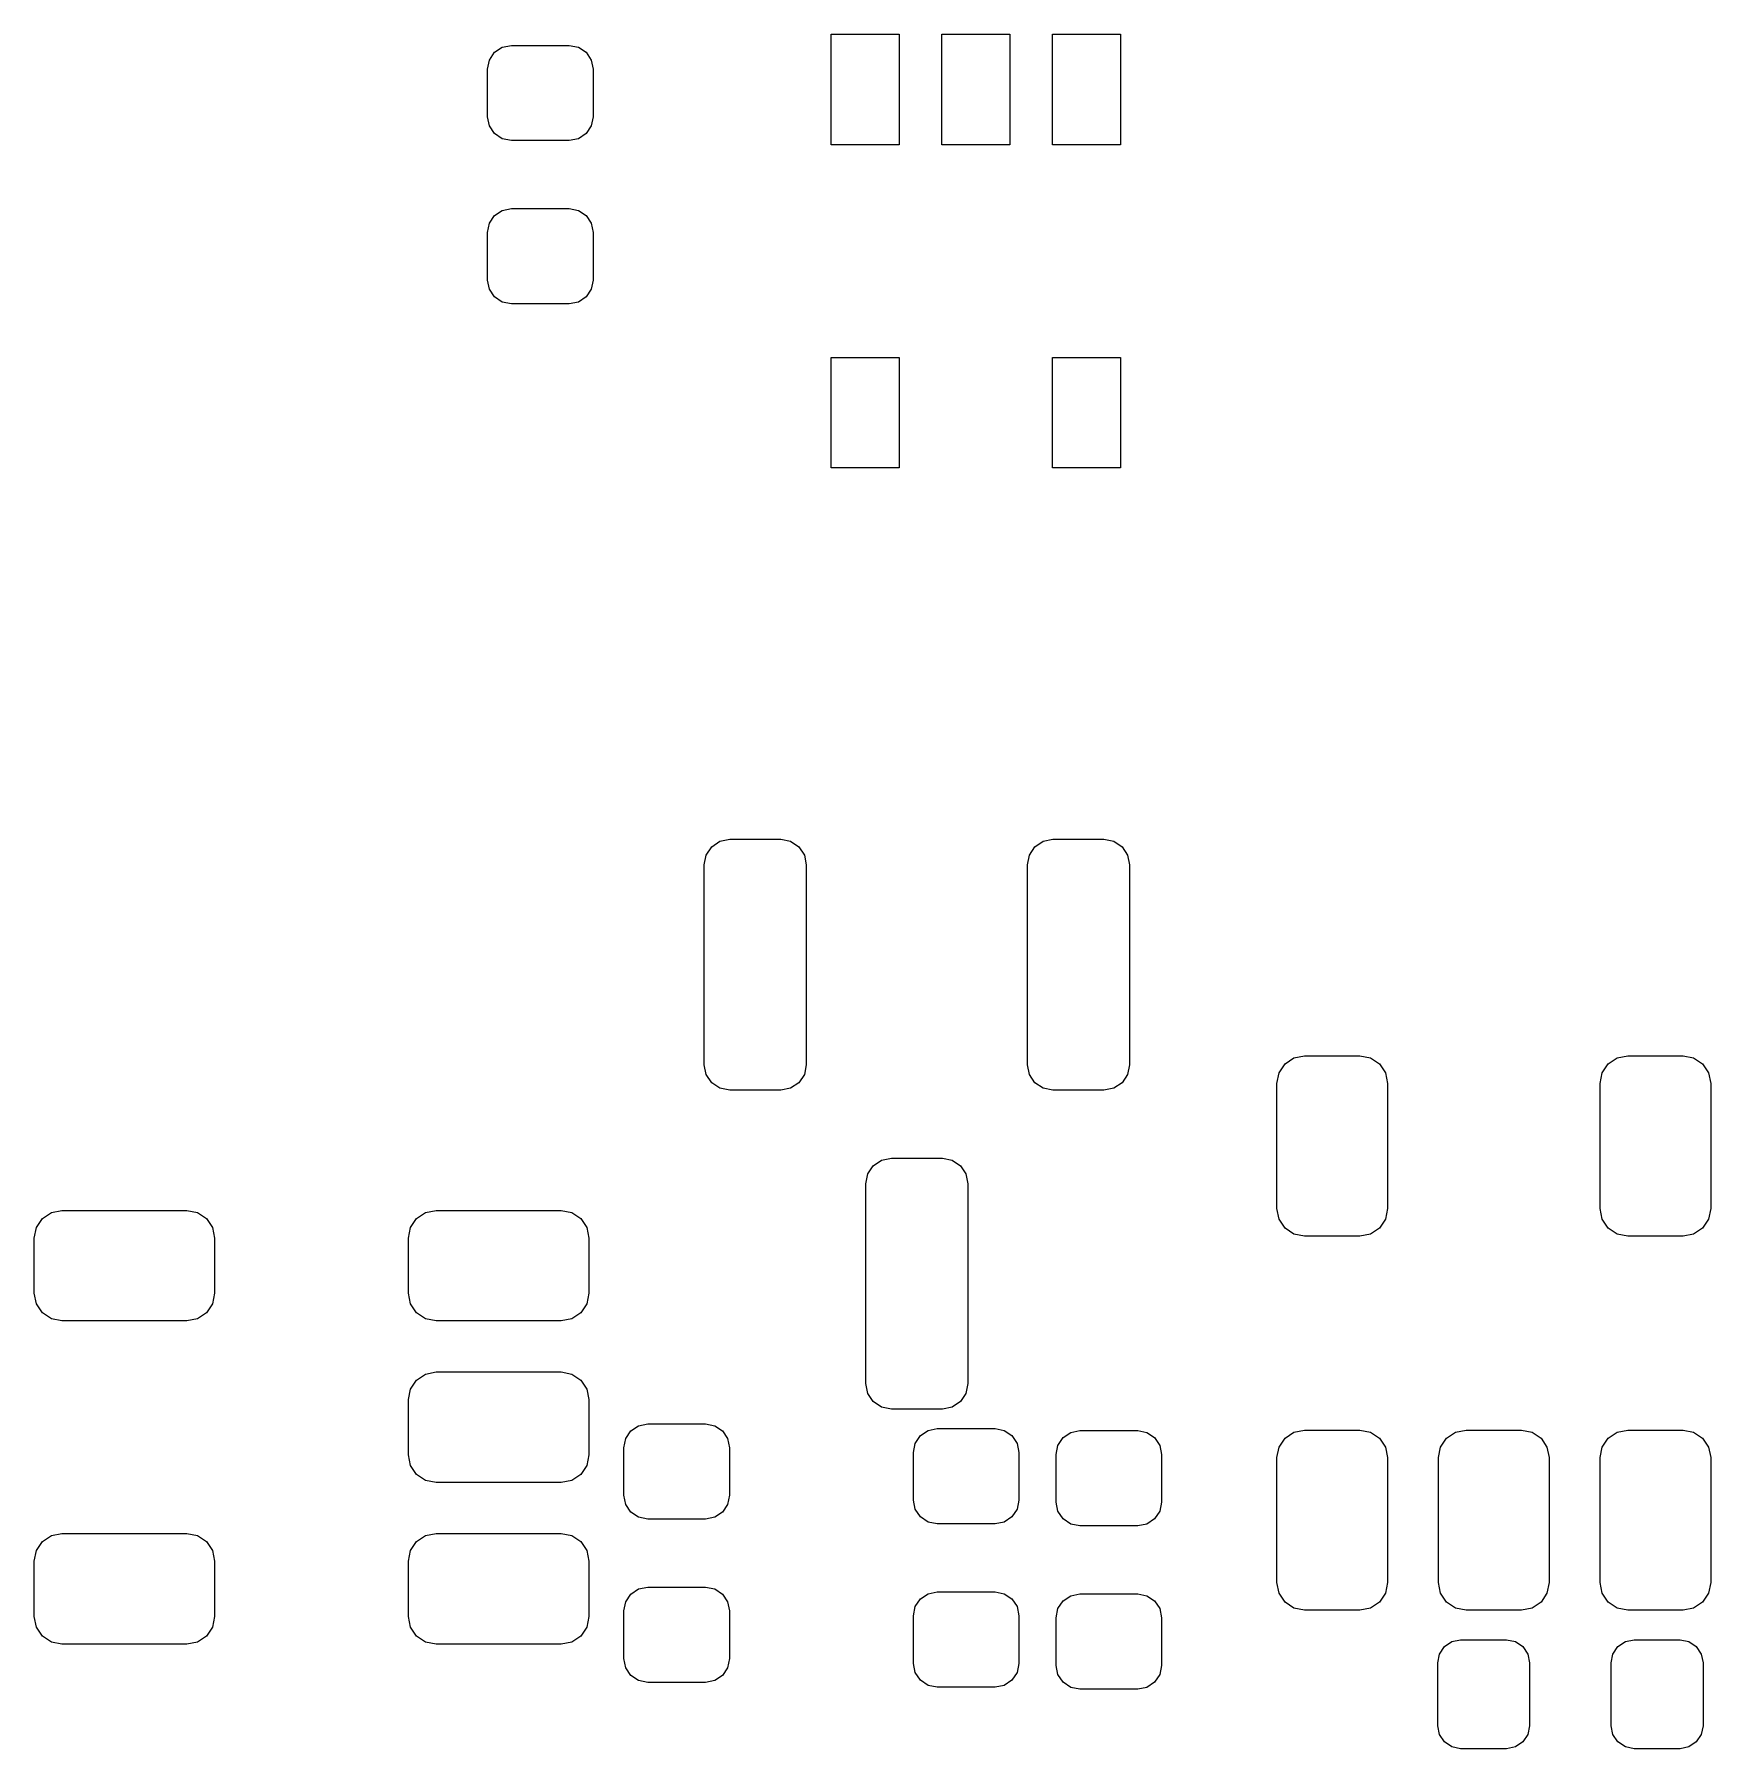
# Model space of a CAD drawing. Extents: x 137.8 to 185.8, y -103.9 to -69.2.
# Drawn here: x 175.91 to 185.77, y -103.9 to -93.82 of the extents above.
import ezdxf

# ---------------------------------------------------------------- set-up
doc = ezdxf.new("R2010")
doc.units = 0
doc.layers.add('BLACK', color=7, linetype='CONTINUOUS')

msp = doc.modelspace()

# ---------------------------------------------------------------- linework, layer by layer
at = {"layer": 'BLACK', "linetype": 'CONTINUOUS'}
for p, q in [((180.596685, -94.471742), (180.596685, -93.821742)), ((180.596685, -93.821742), (180.996685, -93.821742)), ((180.996685, -93.821742), (180.996685, -94.471742)), ((181.246685, -94.471742), (181.246685, -93.821742)), ((181.246685, -93.821742), (181.646685, -93.821742)), ((181.646685, -93.821742), (181.646685, -94.471742)), ((181.896685, -94.471742), (181.896685, -93.821742)), ((181.896685, -93.821742), (182.296685, -93.821742)), ((182.296685, -93.821742), (182.296685, -94.471742)), ((178.587342, -93.973166), (178.61769, -93.927747)), ((178.61769, -93.927747), (178.663109, -93.897399)), ((178.663109, -93.897399), (178.716685, -93.886742)), ((178.716685, -93.886742), (179.056685, -93.886742)), ((179.056685, -93.886742), (179.110261, -93.897399)), ((179.110261, -93.897399), (179.15568, -93.927747)), ((179.15568, -93.927747), (179.186028, -93.973166)), ((178.576685, -94.026742), (178.587342, -93.973166)), ((178.576685, -94.306742), (178.576685, -94.026742)), ((179.186028, -93.973166), (179.196685, -94.026742)), ((179.196685, -94.026742), (179.196685, -94.306742)), ((178.587342, -94.360318), (178.576685, -94.306742)), ((179.196685, -94.306742), (179.186028, -94.360318)), ((178.61769, -94.405737), (178.587342, -94.360318)), ((178.663109, -94.436085), (178.61769, -94.405737)), ((178.716685, -94.446742), (178.663109, -94.436085)), ((179.056685, -94.446742), (178.716685, -94.446742)), ((179.110261, -94.436085), (179.056685, -94.446742)), ((179.15568, -94.405737), (179.110261, -94.436085)), ((179.186028, -94.360318), (179.15568, -94.405737)), ((180.996685, -94.471742), (180.596685, -94.471742)), ((181.646685, -94.471742), (181.246685, -94.471742)), ((182.296685, -94.471742), (181.896685, -94.471742)), ((178.663109, -94.857399), (178.716685, -94.846742)), ((178.716685, -94.846742), (179.056685, -94.846742)), ((179.056685, -94.846742), (179.110261, -94.857399)), ((178.576685, -94.986742), (178.587342, -94.933166)), ((178.587342, -94.933166), (178.61769, -94.887747)), ((178.61769, -94.887747), (178.663109, -94.857399)), ((179.110261, -94.857399), (179.15568, -94.887747)), ((179.15568, -94.887747), (179.186028, -94.933166)), ((179.186028, -94.933166), (179.196685, -94.986742)), ((178.576685, -95.266742), (178.576685, -94.986742)), ((179.196685, -94.986742), (179.196685, -95.266742)), ((178.587342, -95.320318), (178.576685, -95.266742)), ((178.61769, -95.365737), (178.587342, -95.320318)), ((179.186028, -95.320318), (179.15568, -95.365737)), ((179.196685, -95.266742), (179.186028, -95.320318)), ((178.663109, -95.396085), (178.61769, -95.365737)), ((178.716685, -95.406742), (178.663109, -95.396085)), ((179.056685, -95.406742), (178.716685, -95.406742)), ((179.110261, -95.396085), (179.056685, -95.406742)), ((179.15568, -95.365737), (179.110261, -95.396085)), ((180.596685, -96.371742), (180.596685, -95.721742)), ((180.596685, -95.721742), (180.996685, -95.721742)), ((180.996685, -95.721742), (180.996685, -96.371742)), ((181.896685, -96.371742), (181.896685, -95.721742)), ((181.896685, -95.721742), (182.296685, -95.721742)), ((182.296685, -95.721742), (182.296685, -96.371742)), ((180.996685, -96.371742), (180.596685, -96.371742)), ((182.296685, -96.371742), (181.896685, -96.371742)), ((179.893934, -98.598934), (179.942597, -98.566418)), ((179.942597, -98.566418), (180, -98.555)), ((180, -98.555), (180.3, -98.555)), ((180.3, -98.555), (180.357403, -98.566418)), ((180.357403, -98.566418), (180.406066, -98.598934)), ((181.793934, -98.598934), (181.842597, -98.566418)), ((181.842597, -98.566418), (181.9, -98.555)), ((181.9, -98.555), (182.2, -98.555)), ((182.2, -98.555), (182.257403, -98.566418)), ((182.257403, -98.566418), (182.306066, -98.598934)), ((179.85, -98.705), (179.861418, -98.647597)), ((179.861418, -98.647597), (179.893934, -98.598934)), ((180.406066, -98.598934), (180.438582, -98.647597)), ((180.438582, -98.647597), (180.45, -98.705)), ((181.75, -98.705), (181.761418, -98.647597)), ((181.761418, -98.647597), (181.793934, -98.598934)), ((182.306066, -98.598934), (182.338582, -98.647597)), ((182.338582, -98.647597), (182.35, -98.705)), ((179.85, -99.88), (179.85, -98.705)), ((180.45, -98.705), (180.45, -99.88)), ((181.75, -99.88), (181.75, -98.705)), ((182.35, -98.705), (182.35, -99.88)), ((179.861418, -99.937403), (179.85, -99.88)), ((180.45, -99.88), (180.438582, -99.937403)), ((181.761418, -99.937403), (181.75, -99.88)), ((182.35, -99.88), (182.338582, -99.937403)), ((183.229055, -99.928288), (183.26428, -99.875569)), ((183.26428, -99.875569), (183.316999, -99.840344)), ((183.316999, -99.840344), (183.379185, -99.827974)), ((183.379185, -99.827974), (183.704185, -99.827974)), ((183.704185, -99.827974), (183.766371, -99.840344)), ((183.766371, -99.840344), (183.81909, -99.875569)), ((183.81909, -99.875569), (183.854315, -99.928288)), ((185.129055, -99.928288), (185.16428, -99.875569)), ((185.16428, -99.875569), (185.216999, -99.840344)), ((185.216999, -99.840344), (185.279185, -99.827974)), ((185.279185, -99.827974), (185.604185, -99.827974)), ((185.604185, -99.827974), (185.666371, -99.840344)), ((185.666371, -99.840344), (185.71909, -99.875569)), ((185.71909, -99.875569), (185.754315, -99.928288)), ((179.893934, -99.986066), (179.861418, -99.937403)), ((179.942597, -100.018582), (179.893934, -99.986066)), ((180.406066, -99.986066), (180.357403, -100.018582)), ((180.438582, -99.937403), (180.406066, -99.986066)), ((181.793934, -99.986066), (181.761418, -99.937403)), ((181.842597, -100.018582), (181.793934, -99.986066)), ((182.306066, -99.986066), (182.257403, -100.018582)), ((182.338582, -99.937403), (182.306066, -99.986066)), ((183.216685, -99.990474), (183.229055, -99.928288)), ((183.216685, -100.725474), (183.216685, -99.990474)), ((183.854315, -99.928288), (183.866685, -99.990474)), ((183.866685, -99.990474), (183.866685, -100.725474)), ((185.116685, -99.990474), (185.129055, -99.928288)), ((185.116685, -100.725474), (185.116685, -99.990474)), ((185.754315, -99.928288), (185.766685, -99.990474)), ((185.766685, -99.990474), (185.766685, -100.725474)), ((180, -100.03), (179.942597, -100.018582)), ((180.3, -100.03), (180, -100.03)), ((180.357403, -100.018582), (180.3, -100.03)), ((181.9, -100.03), (181.842597, -100.018582)), ((182.2, -100.03), (181.9, -100.03)), ((182.257403, -100.018582), (182.2, -100.03)), ((180.811418, -100.522597), (180.843934, -100.473934)), ((180.843934, -100.473934), (180.892597, -100.441418)), ((180.892597, -100.441418), (180.95, -100.43)), ((180.95, -100.43), (181.25, -100.43)), ((181.25, -100.43), (181.307403, -100.441418)), ((181.307403, -100.441418), (181.356066, -100.473934)), ((181.356066, -100.473934), (181.388582, -100.522597)), ((180.8, -100.58), (180.811418, -100.522597)), ((180.8, -101.755), (180.8, -100.58)), ((181.388582, -100.522597), (181.4, -100.58)), ((181.4, -100.58), (181.4, -101.755)), ((175.924055, -100.837056), (175.95928, -100.784337)), ((175.95928, -100.784337), (176.011999, -100.749112)), ((176.011999, -100.749112), (176.074185, -100.736742)), ((176.074185, -100.736742), (176.809185, -100.736742)), ((176.809185, -100.736742), (176.871371, -100.749112)), ((176.871371, -100.749112), (176.92409, -100.784337)), ((176.92409, -100.784337), (176.959315, -100.837056)), ((178.124055, -100.837056), (178.15928, -100.784337)), ((178.15928, -100.784337), (178.211999, -100.749112)), ((178.211999, -100.749112), (178.274185, -100.736742)), ((178.274185, -100.736742), (179.009185, -100.736742)), ((179.009185, -100.736742), (179.071371, -100.749112)), ((179.071371, -100.749112), (179.12409, -100.784337)), ((179.12409, -100.784337), (179.159315, -100.837056)), ((183.229055, -100.78766), (183.216685, -100.725474)), ((183.26428, -100.840379), (183.229055, -100.78766)), ((183.854315, -100.78766), (183.81909, -100.840379)), ((183.866685, -100.725474), (183.854315, -100.78766)), ((185.129055, -100.78766), (185.116685, -100.725474)), ((185.16428, -100.840379), (185.129055, -100.78766)), ((185.754315, -100.78766), (185.71909, -100.840379)), ((185.766685, -100.725474), (185.754315, -100.78766)), ((175.911685, -100.899242), (175.924055, -100.837056)), ((175.911685, -101.224242), (175.911685, -100.899242)), ((176.959315, -100.837056), (176.971685, -100.899242)), ((176.971685, -100.899242), (176.971685, -101.224242)), ((178.111685, -100.899242), (178.124055, -100.837056)), ((178.111685, -101.224242), (178.111685, -100.899242)), ((179.159315, -100.837056), (179.171685, -100.899242)), ((179.171685, -100.899242), (179.171685, -101.224242)), ((183.316999, -100.875604), (183.26428, -100.840379)), ((183.379185, -100.887974), (183.316999, -100.875604)), ((183.704185, -100.887974), (183.379185, -100.887974)), ((183.766371, -100.875604), (183.704185, -100.887974)), ((183.81909, -100.840379), (183.766371, -100.875604)), ((185.216999, -100.875604), (185.16428, -100.840379)), ((185.279185, -100.887974), (185.216999, -100.875604)), ((185.604185, -100.887974), (185.279185, -100.887974)), ((185.666371, -100.875604), (185.604185, -100.887974)), ((185.71909, -100.840379), (185.666371, -100.875604)), ((175.924055, -101.286428), (175.911685, -101.224242)), ((175.95928, -101.339147), (175.924055, -101.286428)), ((176.959315, -101.286428), (176.92409, -101.339147)), ((176.971685, -101.224242), (176.959315, -101.286428)), ((178.124055, -101.286428), (178.111685, -101.224242)), ((178.15928, -101.339147), (178.124055, -101.286428)), ((179.159315, -101.286428), (179.12409, -101.339147)), ((179.171685, -101.224242), (179.159315, -101.286428)), ((176.011999, -101.374372), (175.95928, -101.339147)), ((176.074185, -101.386742), (176.011999, -101.374372)), ((176.809185, -101.386742), (176.074185, -101.386742)), ((176.871371, -101.374372), (176.809185, -101.386742)), ((176.92409, -101.339147), (176.871371, -101.374372)), ((178.211999, -101.374372), (178.15928, -101.339147)), ((178.274185, -101.386742), (178.211999, -101.374372)), ((179.009185, -101.386742), (178.274185, -101.386742)), ((179.071371, -101.374372), (179.009185, -101.386742)), ((179.12409, -101.339147), (179.071371, -101.374372)), ((178.15928, -101.734337), (178.211999, -101.699112)), ((178.211999, -101.699112), (178.274185, -101.686742)), ((178.274185, -101.686742), (179.009185, -101.686742)), ((179.009185, -101.686742), (179.071371, -101.699112)), ((179.071371, -101.699112), (179.12409, -101.734337)), ((178.111685, -101.849242), (178.124055, -101.787056)), ((178.124055, -101.787056), (178.15928, -101.734337)), ((179.12409, -101.734337), (179.159315, -101.787056)), ((179.159315, -101.787056), (179.171685, -101.849242)), ((180.811418, -101.812403), (180.8, -101.755)), ((181.4, -101.755), (181.388582, -101.812403)), ((178.111685, -102.174242), (178.111685, -101.849242)), ((179.171685, -101.849242), (179.171685, -102.174242)), ((180.843934, -101.861066), (180.811418, -101.812403)), ((180.892597, -101.893582), (180.843934, -101.861066)), ((180.95, -101.905), (180.892597, -101.893582)), ((181.25, -101.905), (180.95, -101.905)), ((181.307403, -101.893582), (181.25, -101.905)), ((181.356066, -101.861066), (181.307403, -101.893582)), ((181.388582, -101.812403), (181.356066, -101.861066)), ((179.41909, -102.032747), (179.464509, -102.002399)), ((179.464509, -102.002399), (179.518085, -101.991742)), ((179.518085, -101.991742), (179.858085, -101.991742)), ((179.858085, -101.991742), (179.911661, -102.002399)), ((179.911661, -102.002399), (179.95708, -102.032747)), ((179.378085, -102.131742), (179.388742, -102.078166)), ((179.388742, -102.078166), (179.41909, -102.032747)), ((179.95708, -102.032747), (179.987428, -102.078166)), ((179.987428, -102.078166), (179.998085, -102.131742)), ((181.08, -102.16), (181.090657, -102.106424)), ((181.090657, -102.106424), (181.121005, -102.061005)), ((181.121005, -102.061005), (181.166424, -102.030657)), ((181.166424, -102.030657), (181.22, -102.02)), ((181.22, -102.02), (181.56, -102.02)), ((181.56, -102.02), (181.613576, -102.030657)), ((181.613576, -102.030657), (181.658995, -102.061005)), ((181.658995, -102.061005), (181.689343, -102.106424)), ((181.689343, -102.106424), (181.7, -102.16)), ((181.928742, -102.118166), (181.95909, -102.072747)), ((181.95909, -102.072747), (182.004509, -102.042399)), ((182.004509, -102.042399), (182.058085, -102.031742)), ((182.058085, -102.031742), (182.398085, -102.031742)), ((182.398085, -102.031742), (182.451661, -102.042399)), ((182.451661, -102.042399), (182.49708, -102.072747)), ((182.49708, -102.072747), (182.527428, -102.118166)), ((183.229055, -102.128288), (183.26428, -102.075569)), ((183.26428, -102.075569), (183.316999, -102.040344)), ((183.316999, -102.040344), (183.379185, -102.027974)), ((183.379185, -102.027974), (183.704185, -102.027974)), ((183.704185, -102.027974), (183.766371, -102.040344)), ((183.766371, -102.040344), (183.81909, -102.075569)), ((183.81909, -102.075569), (183.854315, -102.128288)), ((184.179055, -102.128288), (184.21428, -102.075569)), ((184.21428, -102.075569), (184.266999, -102.040344)), ((184.266999, -102.040344), (184.329185, -102.027974)), ((184.329185, -102.027974), (184.654185, -102.027974)), ((184.654185, -102.027974), (184.716371, -102.040344)), ((184.716371, -102.040344), (184.76909, -102.075569)), ((184.76909, -102.075569), (184.804315, -102.128288)), ((185.129055, -102.128288), (185.16428, -102.075569)), ((185.16428, -102.075569), (185.216999, -102.040344)), ((185.216999, -102.040344), (185.279185, -102.027974)), ((185.279185, -102.027974), (185.604185, -102.027974)), ((185.604185, -102.027974), (185.666371, -102.040344)), ((185.666371, -102.040344), (185.71909, -102.075569)), ((185.71909, -102.075569), (185.754315, -102.128288)), ((178.124055, -102.236428), (178.111685, -102.174242)), ((179.171685, -102.174242), (179.159315, -102.236428)), ((179.378085, -102.411742), (179.378085, -102.131742)), ((179.998085, -102.131742), (179.998085, -102.411742)), ((181.08, -102.44), (181.08, -102.16)), ((181.7, -102.16), (181.7, -102.44)), ((181.918085, -102.171742), (181.928742, -102.118166)), ((181.918085, -102.451742), (181.918085, -102.171742)), ((182.527428, -102.118166), (182.538085, -102.171742)), ((182.538085, -102.171742), (182.538085, -102.451742)), ((183.216685, -102.190474), (183.229055, -102.128288)), ((183.216685, -102.925474), (183.216685, -102.190474)), ((183.854315, -102.128288), (183.866685, -102.190474)), ((183.866685, -102.190474), (183.866685, -102.925474)), ((184.166685, -102.190474), (184.179055, -102.128288)), ((184.166685, -102.925474), (184.166685, -102.190474)), ((184.804315, -102.128288), (184.816685, -102.190474)), ((184.816685, -102.190474), (184.816685, -102.925474)), ((185.116685, -102.190474), (185.129055, -102.128288)), ((185.116685, -102.925474), (185.116685, -102.190474)), ((185.754315, -102.128288), (185.766685, -102.190474)), ((185.766685, -102.190474), (185.766685, -102.925474)), ((178.15928, -102.289147), (178.124055, -102.236428)), ((178.211999, -102.324372), (178.15928, -102.289147)), ((179.12409, -102.289147), (179.071371, -102.324372)), ((179.159315, -102.236428), (179.12409, -102.289147)), ((178.274185, -102.336742), (178.211999, -102.324372)), ((179.009185, -102.336742), (178.274185, -102.336742)), ((179.071371, -102.324372), (179.009185, -102.336742)), ((179.388742, -102.465318), (179.378085, -102.411742)), ((179.998085, -102.411742), (179.987428, -102.465318)), ((179.41909, -102.510737), (179.388742, -102.465318)), ((179.464509, -102.541085), (179.41909, -102.510737)), ((179.95708, -102.510737), (179.911661, -102.541085)), ((179.987428, -102.465318), (179.95708, -102.510737)), ((181.090657, -102.493576), (181.08, -102.44)), ((181.121005, -102.538995), (181.090657, -102.493576)), ((181.689343, -102.493576), (181.658995, -102.538995)), ((181.7, -102.44), (181.689343, -102.493576)), ((181.928742, -102.505318), (181.918085, -102.451742)), ((181.95909, -102.550737), (181.928742, -102.505318)), ((182.527428, -102.505318), (182.49708, -102.550737)), ((182.538085, -102.451742), (182.527428, -102.505318)), ((179.518085, -102.551742), (179.464509, -102.541085)), ((179.858085, -102.551742), (179.518085, -102.551742)), ((179.911661, -102.541085), (179.858085, -102.551742)), ((181.166424, -102.569343), (181.121005, -102.538995)), ((181.22, -102.58), (181.166424, -102.569343)), ((181.56, -102.58), (181.22, -102.58)), ((181.613576, -102.569343), (181.56, -102.58)), ((181.658995, -102.538995), (181.613576, -102.569343)), ((182.004509, -102.581085), (181.95909, -102.550737)), ((182.058085, -102.591742), (182.004509, -102.581085)), ((182.398085, -102.591742), (182.058085, -102.591742)), ((182.451661, -102.581085), (182.398085, -102.591742)), ((182.49708, -102.550737), (182.451661, -102.581085)), ((175.924055, -102.737056), (175.95928, -102.684337)), ((175.95928, -102.684337), (176.011999, -102.649112)), ((176.011999, -102.649112), (176.074185, -102.636742)), ((176.074185, -102.636742), (176.809185, -102.636742)), ((176.809185, -102.636742), (176.871371, -102.649112)), ((176.871371, -102.649112), (176.92409, -102.684337)), ((176.92409, -102.684337), (176.959315, -102.737056)), ((178.124055, -102.737056), (178.15928, -102.684337)), ((178.15928, -102.684337), (178.211999, -102.649112)), ((178.211999, -102.649112), (178.274185, -102.636742)), ((178.274185, -102.636742), (179.009185, -102.636742)), ((179.009185, -102.636742), (179.071371, -102.649112)), ((179.071371, -102.649112), (179.12409, -102.684337)), ((179.12409, -102.684337), (179.159315, -102.737056)), ((175.911685, -102.799242), (175.924055, -102.737056)), ((175.911685, -103.124242), (175.911685, -102.799242)), ((176.959315, -102.737056), (176.971685, -102.799242)), ((176.971685, -102.799242), (176.971685, -103.124242)), ((178.111685, -102.799242), (178.124055, -102.737056)), ((178.111685, -103.124242), (178.111685, -102.799242)), ((179.159315, -102.737056), (179.171685, -102.799242)), ((179.171685, -102.799242), (179.171685, -103.124242)), ((179.388742, -103.038166), (179.41909, -102.992747)), ((179.41909, -102.992747), (179.464509, -102.962399)), ((179.464509, -102.962399), (179.518085, -102.951742)), ((179.518085, -102.951742), (179.858085, -102.951742)), ((179.858085, -102.951742), (179.911661, -102.962399)), ((179.911661, -102.962399), (179.95708, -102.992747)), ((179.95708, -102.992747), (179.987428, -103.038166)), ((181.121005, -103.021005), (181.166424, -102.990657)), ((181.166424, -102.990657), (181.22, -102.98)), ((181.22, -102.98), (181.56, -102.98)), ((181.56, -102.98), (181.613576, -102.990657)), ((181.613576, -102.990657), (181.658995, -103.021005)), ((181.95909, -103.032747), (182.004509, -103.002399)), ((182.004509, -103.002399), (182.058085, -102.991742)), ((182.058085, -102.991742), (182.398085, -102.991742)), ((182.398085, -102.991742), (182.451661, -103.002399)), ((182.451661, -103.002399), (182.49708, -103.032747)), ((183.229055, -102.98766), (183.216685, -102.925474)), ((183.26428, -103.040379), (183.229055, -102.98766)), ((183.854315, -102.98766), (183.81909, -103.040379)), ((183.866685, -102.925474), (183.854315, -102.98766)), ((184.179055, -102.98766), (184.166685, -102.925474)), ((184.21428, -103.040379), (184.179055, -102.98766)), ((184.804315, -102.98766), (184.76909, -103.040379)), ((184.816685, -102.925474), (184.804315, -102.98766)), ((185.129055, -102.98766), (185.116685, -102.925474)), ((185.16428, -103.040379), (185.129055, -102.98766)), ((185.754315, -102.98766), (185.71909, -103.040379)), ((185.766685, -102.925474), (185.754315, -102.98766)), ((179.378085, -103.091742), (179.388742, -103.038166)), ((179.378085, -103.371742), (179.378085, -103.091742)), ((179.987428, -103.038166), (179.998085, -103.091742)), ((179.998085, -103.091742), (179.998085, -103.371742)), ((181.08, -103.12), (181.090657, -103.066424)), ((181.090657, -103.066424), (181.121005, -103.021005)), ((181.658995, -103.021005), (181.689343, -103.066424)), ((181.689343, -103.066424), (181.7, -103.12)), ((181.918085, -103.131742), (181.928742, -103.078166)), ((181.928742, -103.078166), (181.95909, -103.032747)), ((182.49708, -103.032747), (182.527428, -103.078166)), ((182.527428, -103.078166), (182.538085, -103.131742)), ((183.316999, -103.075604), (183.26428, -103.040379)), ((183.379185, -103.087974), (183.316999, -103.075604)), ((183.704185, -103.087974), (183.379185, -103.087974)), ((183.766371, -103.075604), (183.704185, -103.087974)), ((183.81909, -103.040379), (183.766371, -103.075604)), ((184.266999, -103.075604), (184.21428, -103.040379)), ((184.329185, -103.087974), (184.266999, -103.075604)), ((184.654185, -103.087974), (184.329185, -103.087974)), ((184.716371, -103.075604), (184.654185, -103.087974)), ((184.76909, -103.040379), (184.716371, -103.075604)), ((185.216999, -103.075604), (185.16428, -103.040379)), ((185.279185, -103.087974), (185.216999, -103.075604)), ((185.604185, -103.087974), (185.279185, -103.087974)), ((185.666371, -103.075604), (185.604185, -103.087974)), ((185.71909, -103.040379), (185.666371, -103.075604)), ((175.924055, -103.186428), (175.911685, -103.124242)), ((175.95928, -103.239147), (175.924055, -103.186428)), ((176.959315, -103.186428), (176.92409, -103.239147)), ((176.971685, -103.124242), (176.959315, -103.186428)), ((178.124055, -103.186428), (178.111685, -103.124242)), ((178.15928, -103.239147), (178.124055, -103.186428)), ((179.159315, -103.186428), (179.12409, -103.239147)), ((179.171685, -103.124242), (179.159315, -103.186428)), ((181.08, -103.4), (181.08, -103.12)), ((181.7, -103.12), (181.7, -103.4)), ((181.918085, -103.411742), (181.918085, -103.131742)), ((182.538085, -103.131742), (182.538085, -103.411742)), ((176.011999, -103.274372), (175.95928, -103.239147)), ((176.074185, -103.286742), (176.011999, -103.274372)), ((176.809185, -103.286742), (176.074185, -103.286742)), ((176.871371, -103.274372), (176.809185, -103.286742)), ((176.92409, -103.239147), (176.871371, -103.274372)), ((178.211999, -103.274372), (178.15928, -103.239147)), ((178.274185, -103.286742), (178.211999, -103.274372)), ((179.009185, -103.286742), (178.274185, -103.286742)), ((179.071371, -103.274372), (179.009185, -103.286742)), ((179.12409, -103.239147), (179.071371, -103.274372)), ((184.171961, -103.34508), (184.201226, -103.301283)), ((184.201226, -103.301283), (184.245023, -103.272018)), ((184.245023, -103.272018), (184.296685, -103.261742)), ((184.296685, -103.261742), (184.566685, -103.261742)), ((184.566685, -103.261742), (184.618347, -103.272018)), ((184.618347, -103.272018), (184.662144, -103.301283)), ((184.662144, -103.301283), (184.691409, -103.34508)), ((185.191961, -103.34508), (185.221226, -103.301283)), ((185.221226, -103.301283), (185.265023, -103.272018)), ((185.265023, -103.272018), (185.316685, -103.261742)), ((185.316685, -103.261742), (185.586685, -103.261742)), ((185.586685, -103.261742), (185.638347, -103.272018)), ((185.638347, -103.272018), (185.682144, -103.301283)), ((185.682144, -103.301283), (185.711409, -103.34508)), ((179.388742, -103.425318), (179.378085, -103.371742)), ((179.998085, -103.371742), (179.987428, -103.425318)), ((181.090657, -103.453576), (181.08, -103.4)), ((181.7, -103.4), (181.689343, -103.453576)), ((181.928742, -103.465318), (181.918085, -103.411742)), ((182.538085, -103.411742), (182.527428, -103.465318)), ((184.161685, -103.396742), (184.171961, -103.34508)), ((184.161685, -103.766742), (184.161685, -103.396742)), ((184.691409, -103.34508), (184.701685, -103.396742)), ((184.701685, -103.396742), (184.701685, -103.766742)), ((185.181685, -103.396742), (185.191961, -103.34508)), ((185.181685, -103.766742), (185.181685, -103.396742)), ((185.711409, -103.34508), (185.721685, -103.396742)), ((185.721685, -103.396742), (185.721685, -103.766742)), ((179.41909, -103.470737), (179.388742, -103.425318)), ((179.464509, -103.501085), (179.41909, -103.470737)), ((179.518085, -103.511742), (179.464509, -103.501085)), ((179.858085, -103.511742), (179.518085, -103.511742)), ((179.911661, -103.501085), (179.858085, -103.511742)), ((179.95708, -103.470737), (179.911661, -103.501085)), ((179.987428, -103.425318), (179.95708, -103.470737)), ((181.121005, -103.498995), (181.090657, -103.453576)), ((181.166424, -103.529343), (181.121005, -103.498995)), ((181.658995, -103.498995), (181.613576, -103.529343)), ((181.689343, -103.453576), (181.658995, -103.498995)), ((181.95909, -103.510737), (181.928742, -103.465318)), ((182.004509, -103.541085), (181.95909, -103.510737)), ((182.49708, -103.510737), (182.451661, -103.541085)), ((182.527428, -103.465318), (182.49708, -103.510737)), ((181.22, -103.54), (181.166424, -103.529343)), ((181.56, -103.54), (181.22, -103.54)), ((181.613576, -103.529343), (181.56, -103.54)), ((182.058085, -103.551742), (182.004509, -103.541085)), ((182.398085, -103.551742), (182.058085, -103.551742)), ((182.451661, -103.541085), (182.398085, -103.551742)), ((184.171961, -103.818404), (184.161685, -103.766742)), ((184.201226, -103.862201), (184.171961, -103.818404)), ((184.691409, -103.818404), (184.662144, -103.862201)), ((184.701685, -103.766742), (184.691409, -103.818404)), ((185.191961, -103.818404), (185.181685, -103.766742)), ((185.221226, -103.862201), (185.191961, -103.818404)), ((185.711409, -103.818404), (185.682144, -103.862201)), ((185.721685, -103.766742), (185.711409, -103.818404)), ((184.245023, -103.891466), (184.201226, -103.862201)), ((184.296685, -103.901742), (184.245023, -103.891466)), ((184.566685, -103.901742), (184.296685, -103.901742)), ((184.618347, -103.891466), (184.566685, -103.901742)), ((184.662144, -103.862201), (184.618347, -103.891466)), ((185.265023, -103.891466), (185.221226, -103.862201)), ((185.316685, -103.901742), (185.265023, -103.891466)), ((185.586685, -103.901742), (185.316685, -103.901742)), ((185.638347, -103.891466), (185.586685, -103.901742)), ((185.682144, -103.862201), (185.638347, -103.891466))]:
    msp.add_line(p, q, dxfattribs=at)

doc.saveas('drawing.dxf')
